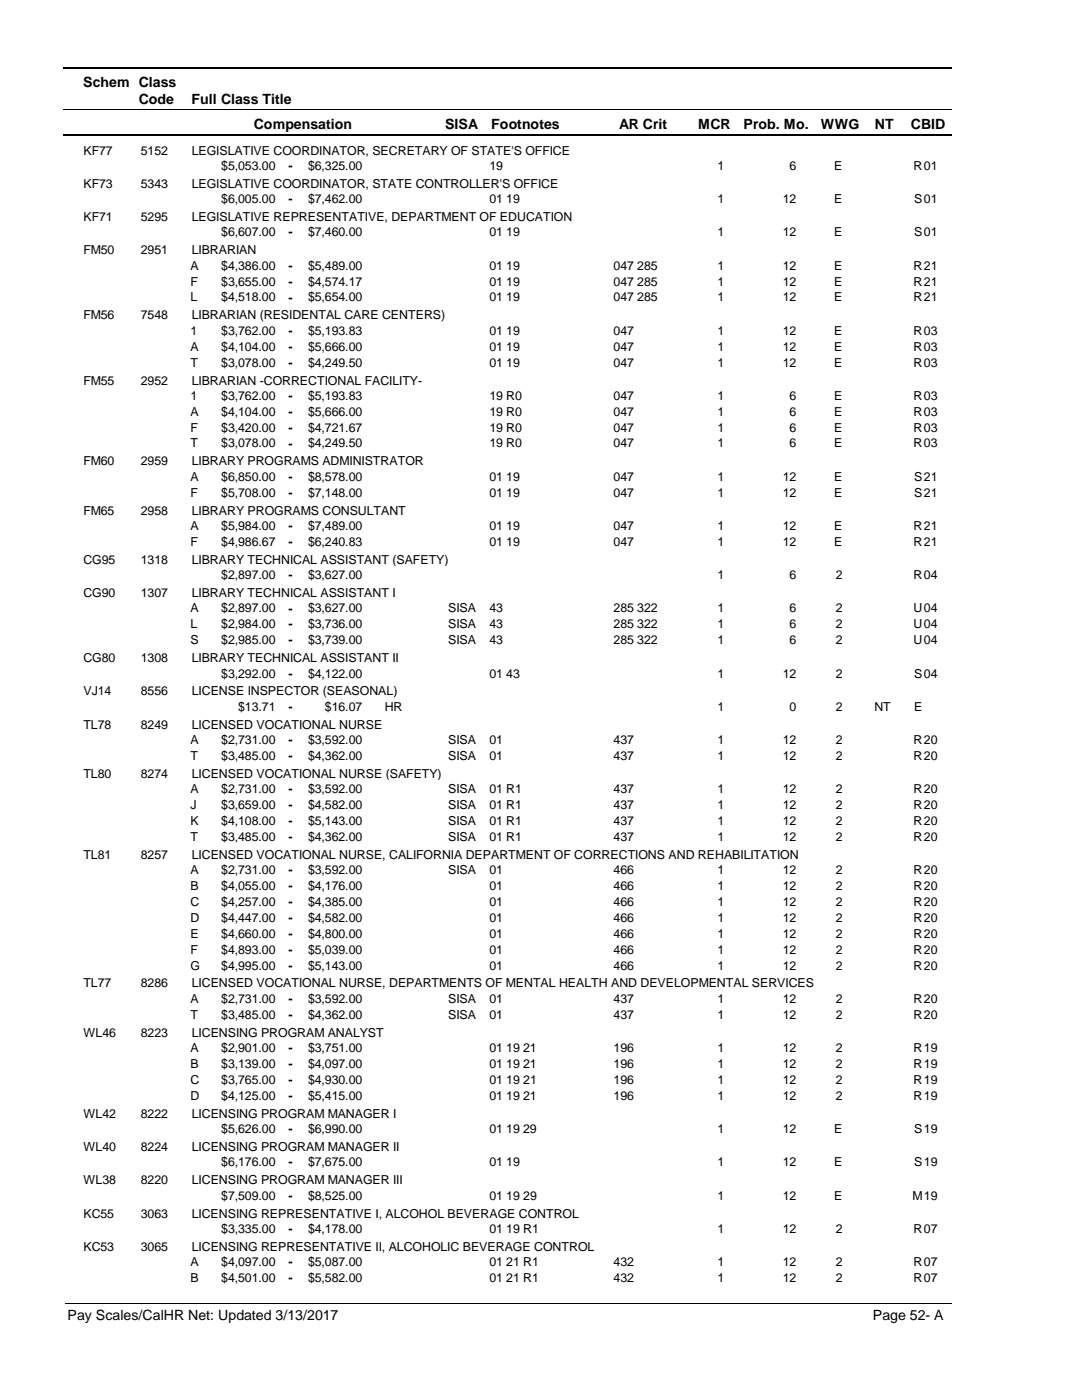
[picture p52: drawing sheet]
<svg xmlns="http://www.w3.org/2000/svg" width="216mm" height="279mm" viewBox="0 0 216 279" stroke-linecap="round" stroke-linejoin="round" font-family="sans-serif">
<defs><g id="words">
<g font-size="2.8">
<text x="16.6" y="17.3">Schem Class</text>
<text x="27.7" y="20.7">Code</text>
<text x="38.2" y="20.7">Full Class Title</text>
<text x="50.6" y="25.7">Compensation</text>
<text x="88.7" y="25.7">SISA</text>
<text x="98" y="25.7">Footnotes</text>
<text x="123.5" y="25.7">AR Crit</text>
<text x="139.2" y="25.7">MCR</text>
<text x="148.3" y="25.7">Prob. Mo.</text>
<text x="163.7" y="25.7">WWG</text>
<text x="174.5" y="25.7">NT</text>
<text x="181.6" y="25.7">CBID</text>
<text x="13.5" y="263.5">Pay Scales/CalHR Net: Updated 3/13/2017</text>
<text x="174.1" y="263.5">Page 52- A</text>
</g>
<g font-size="2.5">
<text x="16.6" y="30.8">KF77</text>
<text x="28.1" y="30.8">5152</text>
<text x="38.2" y="30.8">LEGISLATIVE COORDINATOR, SECRETARY OF STATE'S OFFICE</text>
<text x="44.1" y="33.9">$5,053.00</text>
<text x="57.5" y="33.9">-</text>
<text x="61.4" y="33.9">$6,325.00</text>
<text x="97.6" y="33.9">19</text>
<text x="143.1" y="33.9">1</text>
<text x="157.5" y="33.9">6</text>
<text x="166.3" y="33.9">E</text>
<text x="182.2" y="33.9">R</text>
<text x="184.2" y="33.9">01</text>
<text x="16.6" y="37.5">KF73</text>
<text x="28.1" y="37.5">5343</text>
<text x="38.2" y="37.5">LEGISLATIVE COORDINATOR, STATE CONTROLLER'S OFFICE</text>
<text x="44.1" y="40.6">$6,005.00</text>
<text x="57.5" y="40.6">-</text>
<text x="61.4" y="40.6">$7,462.00</text>
<text x="97.6" y="40.6">01 19</text>
<text x="143.1" y="40.6">1</text>
<text x="156.1" y="40.6">12</text>
<text x="166.3" y="40.6">E</text>
<text x="182.3" y="40.6">S</text>
<text x="184.2" y="40.6">01</text>
<text x="16.6" y="44.1">KF71</text>
<text x="28.1" y="44.1">5295</text>
<text x="38.2" y="44.1">LEGISLATIVE REPRESENTATIVE, DEPARTMENT OF EDUCATION</text>
<text x="44.1" y="47.2">$6,607.00</text>
<text x="57.5" y="47.2">-</text>
<text x="61.4" y="47.2">$7,460.00</text>
<text x="97.6" y="47.2">01 19</text>
<text x="143.1" y="47.2">1</text>
<text x="156.1" y="47.2">12</text>
<text x="166.3" y="47.2">E</text>
<text x="182.3" y="47.2">S</text>
<text x="184.2" y="47.2">01</text>
<text x="16.6" y="50.7">FM50</text>
<text x="28.1" y="50.7">2951</text>
<text x="38" y="53.8">A</text>
<text x="38.2" y="50.7">LIBRARIAN</text>
<text x="44.1" y="53.8">$4,386.00</text>
<text x="57.5" y="53.9">-</text>
<text x="61.4" y="53.8">$5,489.00</text>
<text x="97.6" y="53.8">01 19</text>
<text x="122.4" y="53.8">047 285</text>
<text x="143.1" y="53.8">1</text>
<text x="156.1" y="53.8">12</text>
<text x="166.3" y="53.8">E</text>
<text x="182.2" y="53.8">R</text>
<text x="184.2" y="53.8">21</text>
<text x="38" y="57">F</text>
<text x="44.1" y="57">$3,655.00</text>
<text x="57.5" y="57">-</text>
<text x="61.4" y="57">$4,574.17</text>
<text x="97.6" y="57">01 19</text>
<text x="122.4" y="57">047 285</text>
<text x="143.1" y="57">1</text>
<text x="156.1" y="57">12</text>
<text x="166.3" y="57">E</text>
<text x="182.2" y="57">R</text>
<text x="184.2" y="57">21</text>
<text x="16.6" y="63.8">FM56</text>
<text x="28.1" y="63.8">7548</text>
<text x="38" y="60.2">L</text>
<text x="38.2" y="63.8">LIBRARIAN (RESIDENTAL CARE CENTERS)</text>
<text x="44.1" y="60.2">$4,518.00</text>
<text x="57.5" y="60.2">-</text>
<text x="61.4" y="60.2">$5,654.00</text>
<text x="97.6" y="60.2">01 19</text>
<text x="122.4" y="60.2">047 285</text>
<text x="143.1" y="60.2">1</text>
<text x="156.1" y="60.2">12</text>
<text x="166.3" y="60.2">E</text>
<text x="182.2" y="60.2">R</text>
<text x="184.2" y="60.2">21</text>
<text x="38" y="66.8">1</text>
<text x="38" y="70">A</text>
<text x="44.1" y="66.8">$3,762.00</text>
<text x="44.1" y="70">$4,104.00</text>
<text x="57.5" y="66.9">-</text>
<text x="57.5" y="70">-</text>
<text x="61.4" y="66.8">$5,193.83</text>
<text x="61.4" y="70">$5,666.00</text>
<text x="97.6" y="66.8">01 19</text>
<text x="97.6" y="70">01 19</text>
<text x="122.4" y="66.8">047</text>
<text x="122.4" y="70">047</text>
<text x="143.1" y="66.8">1</text>
<text x="143.1" y="70">1</text>
<text x="156.1" y="66.8">12</text>
<text x="156.1" y="70">12</text>
<text x="166.3" y="66.8">E</text>
<text x="166.3" y="70">E</text>
<text x="182.2" y="66.8">R</text>
<text x="182.2" y="70">R</text>
<text x="184.2" y="66.8">03</text>
<text x="184.2" y="70">03</text>
<text x="16.6" y="76.8">FM55</text>
<text x="28.1" y="76.8">2952</text>
<text x="38" y="73.2">T</text>
<text x="38.2" y="76.8">LIBRARIAN -CORRECTIONAL FACILITY-</text>
<text x="44.1" y="73.2">$3,078.00</text>
<text x="57.5" y="73.2">-</text>
<text x="61.4" y="73.2">$4,249.50</text>
<text x="97.6" y="73.2">01 19</text>
<text x="122.4" y="73.2">047</text>
<text x="143.1" y="73.2">1</text>
<text x="156.1" y="73.2">12</text>
<text x="166.3" y="73.2">E</text>
<text x="182.2" y="73.2">R</text>
<text x="184.2" y="73.2">03</text>
<text x="38" y="79.8">1</text>
<text x="38" y="83">A</text>
<text x="44.1" y="79.8">$3,762.00</text>
<text x="44.1" y="83">$4,104.00</text>
<text x="57.5" y="79.8">-</text>
<text x="57.5" y="83">-</text>
<text x="61.4" y="79.8">$5,193.83</text>
<text x="61.4" y="83">$5,666.00</text>
<text x="97.6" y="79.8">19 R0</text>
<text x="97.6" y="83">19 R0</text>
<text x="122.4" y="79.8">047</text>
<text x="122.4" y="83">047</text>
<text x="143.1" y="79.8">1</text>
<text x="143.1" y="83">1</text>
<text x="157.5" y="79.8">6</text>
<text x="157.5" y="83">6</text>
<text x="166.3" y="79.8">E</text>
<text x="166.3" y="83">E</text>
<text x="182.2" y="79.8">R</text>
<text x="182.2" y="83">R</text>
<text x="184.2" y="79.8">03</text>
<text x="184.2" y="83">03</text>
<text x="38" y="86.1">F</text>
<text x="38" y="89.3">T</text>
<text x="44.1" y="86.1">$3,420.00</text>
<text x="44.1" y="89.3">$3,078.00</text>
<text x="57.5" y="86.2">-</text>
<text x="57.5" y="89.3">-</text>
<text x="61.4" y="86.1">$4,721.67</text>
<text x="61.4" y="89.3">$4,249.50</text>
<text x="97.6" y="86.1">19 R0</text>
<text x="97.6" y="89.3">19 R0</text>
<text x="122.4" y="86.1">047</text>
<text x="122.4" y="89.3">047</text>
<text x="143.1" y="86.1">1</text>
<text x="143.1" y="89.3">1</text>
<text x="157.5" y="86.1">6</text>
<text x="157.5" y="89.3">6</text>
<text x="166.3" y="86.1">E</text>
<text x="166.3" y="89.3">E</text>
<text x="182.2" y="86.1">R</text>
<text x="182.2" y="89.3">R</text>
<text x="184.2" y="86.1">03</text>
<text x="184.2" y="89.3">03</text>
<text x="16.6" y="92.9">FM60</text>
<text x="28.1" y="92.9">2959</text>
<text x="38" y="96">A</text>
<text x="38.2" y="92.9">LIBRARY PROGRAMS ADMINISTRATOR</text>
<text x="44.1" y="96">$6,850.00</text>
<text x="61.4" y="96">$8,578.00</text>
<text x="97.6" y="96">01 19</text>
<text x="122.4" y="96">047</text>
<text x="143.1" y="96">1</text>
<text x="156.1" y="96">12</text>
<text x="166.3" y="96">E</text>
<text x="182.3" y="96">S</text>
<text x="184.2" y="96">21</text>
<text x="38" y="99.1">F</text>
<text x="44.1" y="99.1">$5,708.00</text>
<text x="57.5" y="96">-</text>
<text x="57.5" y="99.2">-</text>
<text x="61.4" y="99.1">$7,148.00</text>
<text x="97.6" y="99.1">01 19</text>
<text x="122.4" y="99.1">047</text>
<text x="143.1" y="99.1">1</text>
<text x="156.1" y="99.1">12</text>
<text x="166.3" y="99.1">E</text>
<text x="182.3" y="99.1">S</text>
<text x="184.2" y="99.1">21</text>
<text x="16.6" y="102.7">FM65</text>
<text x="28.1" y="102.7">2958</text>
<text x="38" y="105.8">A</text>
<text x="38.2" y="102.7">LIBRARY PROGRAMS CONSULTANT</text>
<text x="44.1" y="105.8">$5,984.00</text>
<text x="57.5" y="105.8">-</text>
<text x="61.4" y="105.8">$7,489.00</text>
<text x="97.6" y="105.8">01 19</text>
<text x="122.4" y="105.8">047</text>
<text x="143.1" y="105.8">1</text>
<text x="156.1" y="105.8">12</text>
<text x="166.3" y="105.8">E</text>
<text x="182.2" y="105.8">R</text>
<text x="184.2" y="105.8">21</text>
<text x="16.6" y="112.5">CG95</text>
<text x="28.1" y="112.5">1318</text>
<text x="38" y="109">F</text>
<text x="38.2" y="112.5">LIBRARY TECHNICAL ASSISTANT (SAFETY)</text>
<text x="44.1" y="109">$4,986.67</text>
<text x="57.5" y="109">-</text>
<text x="61.4" y="109">$6,240.83</text>
<text x="97.6" y="109">01 19</text>
<text x="122.4" y="109">047</text>
<text x="143.1" y="109">1</text>
<text x="156.1" y="109">12</text>
<text x="166.3" y="109">E</text>
<text x="182.2" y="109">R</text>
<text x="184.2" y="109">21</text>
<text x="16.6" y="119.2">CG90</text>
<text x="28.1" y="119.2">1307</text>
<text x="38.2" y="119.2">LIBRARY TECHNICAL ASSISTANT I</text>
<text x="44.1" y="115.6">$2,897.00</text>
<text x="57.5" y="115.6">-</text>
<text x="61.4" y="115.6">$3,627.00</text>
<text x="143.1" y="115.6">1</text>
<text x="157.5" y="115.6">6</text>
<text x="166.6" y="115.6">2</text>
<text x="182.2" y="115.6">R</text>
<text x="184.2" y="115.6">04</text>
<text x="38" y="122.2">A</text>
<text x="38" y="125.4">L</text>
<text x="44.1" y="122.2">$2,897.00</text>
<text x="44.1" y="125.4">$2,984.00</text>
<text x="57.5" y="122.3">-</text>
<text x="57.5" y="125.4">-</text>
<text x="61.4" y="122.2">$3,627.00</text>
<text x="61.4" y="125.4">$3,736.00</text>
<text x="89.4" y="122.2">SISA</text>
<text x="89.4" y="125.4">SISA</text>
<text x="97.6" y="122.2">43</text>
<text x="97.6" y="125.4">43</text>
<text x="122.4" y="122.2">285 322</text>
<text x="122.4" y="125.4">285 322</text>
<text x="143.1" y="122.2">1</text>
<text x="143.1" y="125.4">1</text>
<text x="157.5" y="122.2">6</text>
<text x="157.5" y="125.4">6</text>
<text x="166.6" y="122.2">2</text>
<text x="166.6" y="125.4">2</text>
<text x="182.2" y="122.2">U</text>
<text x="182.2" y="125.4">U</text>
<text x="184.2" y="122.2">04</text>
<text x="184.2" y="125.4">04</text>
<text x="38" y="128.6">S</text>
<text x="44.1" y="128.6">$2,985.00</text>
<text x="57.5" y="128.6">-</text>
<text x="61.4" y="128.6">$3,739.00</text>
<text x="89.4" y="128.6">SISA</text>
<text x="97.6" y="128.6">43</text>
<text x="122.4" y="128.6">285 322</text>
<text x="143.1" y="128.6">1</text>
<text x="157.5" y="128.6">6</text>
<text x="166.6" y="128.6">2</text>
<text x="182.2" y="128.6">U</text>
<text x="184.2" y="128.6">04</text>
<text x="16.6" y="132.2">CG80</text>
<text x="28.1" y="132.2">1308</text>
<text x="38.2" y="132.2">LIBRARY TECHNICAL ASSISTANT II</text>
<text x="44.1" y="135.2">$3,292.00</text>
<text x="57.5" y="135.3">-</text>
<text x="61.4" y="135.2">$4,122.00</text>
<text x="97.6" y="135.2">01 43</text>
<text x="143.1" y="135.2">1</text>
<text x="156.1" y="135.2">12</text>
<text x="166.6" y="135.2">2</text>
<text x="182.3" y="135.2">S</text>
<text x="184.2" y="135.2">04</text>
<text x="16.6" y="138.8">VJ14</text>
<text x="28.1" y="138.8">8556</text>
<text x="38.2" y="138.8">LICENSE INSPECTOR (SEASONAL)</text>
<text x="47.5" y="141.8">$13.71</text>
<text x="57.5" y="141.9">-</text>
<text x="64.8" y="141.8">$16.07</text>
<text x="76.7" y="141.8">HR</text>
<text x="143.1" y="141.8">1</text>
<text x="157.5" y="141.8">0</text>
<text x="166.6" y="141.8">2</text>
<text x="174.4" y="141.8">NT</text>
<text x="182.3" y="141.8">E</text>
<text x="16.6" y="145.4">TL78</text>
<text x="28.1" y="145.4">8249</text>
<text x="38" y="148.5">A</text>
<text x="38.2" y="145.4">LICENSED VOCATIONAL NURSE</text>
<text x="44.1" y="148.5">$2,731.00</text>
<text x="57.5" y="148.5">-</text>
<text x="61.4" y="148.5">$3,592.00</text>
<text x="89.4" y="148.5">SISA</text>
<text x="97.6" y="148.5">01</text>
<text x="122.4" y="148.5">437</text>
<text x="143.1" y="148.5">1</text>
<text x="156.1" y="148.5">12</text>
<text x="166.6" y="148.5">2</text>
<text x="182.2" y="148.5">R</text>
<text x="184.2" y="148.5">20</text>
<text x="16.6" y="155.2">TL80</text>
<text x="28.1" y="155.2">8274</text>
<text x="38" y="151.7">T</text>
<text x="38.2" y="155.2">LICENSED VOCATIONAL NURSE (SAFETY)</text>
<text x="44.1" y="151.7">$3,485.00</text>
<text x="57.5" y="151.7">-</text>
<text x="61.4" y="151.7">$4,362.00</text>
<text x="89.4" y="151.7">SISA</text>
<text x="97.6" y="151.7">01</text>
<text x="122.4" y="151.7">437</text>
<text x="143.1" y="151.7">1</text>
<text x="156.1" y="151.7">12</text>
<text x="166.6" y="151.7">2</text>
<text x="182.2" y="151.7">R</text>
<text x="184.2" y="151.7">20</text>
<text x="38" y="158.3">A</text>
<text x="38" y="161.5">J</text>
<text x="44.1" y="158.3">$2,731.00</text>
<text x="44.1" y="161.5">$3,659.00</text>
<text x="57.5" y="158.3">-</text>
<text x="57.5" y="161.5">-</text>
<text x="61.4" y="158.3">$3,592.00</text>
<text x="61.4" y="161.5">$4,582.00</text>
<text x="89.4" y="158.3">SISA</text>
<text x="89.4" y="161.5">SISA</text>
<text x="97.6" y="158.3">01 R1</text>
<text x="97.6" y="161.5">01 R1</text>
<text x="122.4" y="158.3">437</text>
<text x="122.4" y="161.5">437</text>
<text x="143.1" y="158.3">1</text>
<text x="143.1" y="161.5">1</text>
<text x="156.1" y="158.3">12</text>
<text x="156.1" y="161.5">12</text>
<text x="166.6" y="158.3">2</text>
<text x="166.6" y="161.5">2</text>
<text x="182.2" y="158.3">R</text>
<text x="182.2" y="161.5">R</text>
<text x="184.2" y="158.3">20</text>
<text x="184.2" y="161.5">20</text>
<text x="38" y="164.7">K</text>
<text x="38" y="167.8">T</text>
<text x="44.1" y="164.7">$4,108.00</text>
<text x="44.1" y="167.8">$3,485.00</text>
<text x="57.5" y="164.7">-</text>
<text x="57.5" y="167.9">-</text>
<text x="61.4" y="164.7">$5,143.00</text>
<text x="61.4" y="167.8">$4,362.00</text>
<text x="89.4" y="164.7">SISA</text>
<text x="89.4" y="167.8">SISA</text>
<text x="97.6" y="164.7">01 R1</text>
<text x="97.6" y="167.8">01 R1</text>
<text x="122.4" y="164.7">437</text>
<text x="122.4" y="167.8">437</text>
<text x="143.1" y="164.7">1</text>
<text x="143.1" y="167.8">1</text>
<text x="156.1" y="164.7">12</text>
<text x="156.1" y="167.8">12</text>
<text x="166.6" y="164.7">2</text>
<text x="166.6" y="167.8">2</text>
<text x="182.2" y="164.7">R</text>
<text x="182.2" y="167.8">R</text>
<text x="184.2" y="164.7">20</text>
<text x="184.2" y="167.8">20</text>
<text x="16.6" y="171.4">TL81</text>
<text x="28.1" y="171.4">8257</text>
<text x="38.2" y="171.4">LICENSED VOCATIONAL NURSE, CALIFORNIA DEPARTMENT OF CORRECTIONS AND REHABILITATION</text>
<text x="38" y="174.5">A</text>
<text x="38" y="177.6">B</text>
<text x="44.1" y="174.5">$2,731.00</text>
<text x="44.1" y="177.6">$4,055.00</text>
<text x="57.5" y="174.5">-</text>
<text x="57.5" y="177.7">-</text>
<text x="61.4" y="174.5">$3,592.00</text>
<text x="61.4" y="177.6">$4,176.00</text>
<text x="89.4" y="174.5">SISA</text>
<text x="97.6" y="174.5">01</text>
<text x="97.6" y="177.6">01</text>
<text x="122.4" y="174.5">466</text>
<text x="122.4" y="177.6">466</text>
<text x="143.1" y="174.5">1</text>
<text x="143.1" y="177.6">1</text>
<text x="156.1" y="174.5">12</text>
<text x="156.1" y="177.6">12</text>
<text x="166.6" y="174.5">2</text>
<text x="166.6" y="177.6">2</text>
<text x="182.2" y="174.5">R</text>
<text x="182.2" y="177.6">R</text>
<text x="184.2" y="174.5">20</text>
<text x="184.2" y="177.6">20</text>
<text x="38" y="180.8">C</text>
<text x="38" y="184">D</text>
<text x="44.1" y="180.8">$4,257.00</text>
<text x="44.1" y="184">$4,447.00</text>
<text x="57.5" y="180.8">-</text>
<text x="57.5" y="184">-</text>
<text x="61.4" y="180.8">$4,385.00</text>
<text x="61.4" y="184">$4,582.00</text>
<text x="97.6" y="180.8">01</text>
<text x="97.6" y="184">01</text>
<text x="122.4" y="180.8">466</text>
<text x="122.4" y="184">466</text>
<text x="143.1" y="180.8">1</text>
<text x="143.1" y="184">1</text>
<text x="156.1" y="180.8">12</text>
<text x="156.1" y="184">12</text>
<text x="166.6" y="180.8">2</text>
<text x="166.6" y="184">2</text>
<text x="182.2" y="180.8">R</text>
<text x="182.2" y="184">R</text>
<text x="184.2" y="180.8">20</text>
<text x="184.2" y="184">20</text>
<text x="38" y="187.2">E</text>
<text x="38" y="190.3">F</text>
<text x="44.1" y="187.2">$4,660.00</text>
<text x="44.1" y="190.3">$4,893.00</text>
<text x="57.5" y="187.2">-</text>
<text x="57.5" y="190.4">-</text>
<text x="61.4" y="187.2">$4,800.00</text>
<text x="61.4" y="190.3">$5,039.00</text>
<text x="97.6" y="187.2">01</text>
<text x="97.6" y="190.3">01</text>
<text x="122.4" y="187.2">466</text>
<text x="122.4" y="190.3">466</text>
<text x="143.1" y="187.2">1</text>
<text x="143.1" y="190.3">1</text>
<text x="156.1" y="187.2">12</text>
<text x="156.1" y="190.3">12</text>
<text x="166.6" y="187.2">2</text>
<text x="166.6" y="190.3">2</text>
<text x="182.2" y="187.2">R</text>
<text x="182.2" y="190.3">R</text>
<text x="184.2" y="187.2">20</text>
<text x="184.2" y="190.3">20</text>
<text x="16.6" y="197.1">TL77</text>
<text x="28.1" y="197.1">8286</text>
<text x="38" y="193.5">G</text>
<text x="38.2" y="197.1">LICENSED VOCATIONAL NURSE, DEPARTMENTS OF MENTAL HEALTH AND DEVELOPMENTAL SERVICES</text>
<text x="44.1" y="193.5">$4,995.00</text>
<text x="57.5" y="193.5">-</text>
<text x="61.4" y="193.5">$5,143.00</text>
<text x="97.6" y="193.5">01</text>
<text x="122.4" y="193.5">466</text>
<text x="143.1" y="193.5">1</text>
<text x="156.1" y="193.5">12</text>
<text x="166.6" y="193.5">2</text>
<text x="182.2" y="193.5">R</text>
<text x="184.2" y="193.5">20</text>
<text x="38" y="200.2">A</text>
<text x="38" y="203.3">T</text>
<text x="44.1" y="200.2">$2,731.00</text>
<text x="44.1" y="203.3">$3,485.00</text>
<text x="57.5" y="200.2">-</text>
<text x="57.5" y="203.4">-</text>
<text x="61.4" y="200.2">$3,592.00</text>
<text x="61.4" y="203.3">$4,362.00</text>
<text x="89.4" y="200.2">SISA</text>
<text x="89.4" y="203.3">SISA</text>
<text x="97.6" y="200.2">01</text>
<text x="97.6" y="203.3">01</text>
<text x="122.4" y="200.2">437</text>
<text x="122.4" y="203.3">437</text>
<text x="143.1" y="200.2">1</text>
<text x="143.1" y="203.3">1</text>
<text x="156.1" y="200.2">12</text>
<text x="156.1" y="203.3">12</text>
<text x="166.6" y="200.2">2</text>
<text x="166.6" y="203.3">2</text>
<text x="182.2" y="200.2">R</text>
<text x="182.2" y="203.3">R</text>
<text x="184.2" y="200.2">20</text>
<text x="184.2" y="203.3">20</text>
<text x="16.6" y="206.9">WL46</text>
<text x="28.1" y="206.9">8223</text>
<text x="38" y="210">A</text>
<text x="38.2" y="206.9">LICENSING PROGRAM ANALYST</text>
<text x="44.1" y="210">$2,901.00</text>
<text x="61.4" y="210">$3,751.00</text>
<text x="97.6" y="210">01 19 21</text>
<text x="122.4" y="210">196</text>
<text x="143.1" y="210">1</text>
<text x="156.1" y="210">12</text>
<text x="166.6" y="210">2</text>
<text x="182.2" y="210">R</text>
<text x="184.2" y="210">19</text>
<text x="38" y="213.2">B</text>
<text x="44.1" y="213.2">$3,139.00</text>
<text x="57.5" y="210">-</text>
<text x="57.5" y="213.2">-</text>
<text x="61.4" y="213.2">$4,097.00</text>
<text x="97.6" y="213.2">01 19 21</text>
<text x="122.4" y="213.2">196</text>
<text x="143.1" y="213.2">1</text>
<text x="156.1" y="213.2">12</text>
<text x="166.6" y="213.2">2</text>
<text x="182.2" y="213.2">R</text>
<text x="184.2" y="213.2">19</text>
<text x="38" y="216.3">C</text>
<text x="38" y="219.5">D</text>
<text x="44.1" y="216.3">$3,765.00</text>
<text x="44.1" y="219.5">$4,125.00</text>
<text x="57.5" y="216.4">-</text>
<text x="57.5" y="219.6">-</text>
<text x="61.4" y="216.3">$4,930.00</text>
<text x="61.4" y="219.5">$5,415.00</text>
<text x="97.6" y="216.3">01 19 21</text>
<text x="97.6" y="219.5">01 19 21</text>
<text x="122.4" y="216.3">196</text>
<text x="122.4" y="219.5">196</text>
<text x="143.1" y="216.3">1</text>
<text x="143.1" y="219.5">1</text>
<text x="156.1" y="216.3">12</text>
<text x="156.1" y="219.5">12</text>
<text x="166.6" y="216.3">2</text>
<text x="166.6" y="219.5">2</text>
<text x="182.2" y="216.3">R</text>
<text x="182.2" y="219.5">R</text>
<text x="184.2" y="216.3">19</text>
<text x="184.2" y="219.5">19</text>
<text x="16.6" y="223.1">WL42</text>
<text x="28.1" y="223.1">8222</text>
<text x="38.2" y="223.1">LICENSING PROGRAM MANAGER I</text>
<text x="44.1" y="226.1">$5,626.00</text>
<text x="57.5" y="226.2">-</text>
<text x="61.4" y="226.1">$6,990.00</text>
<text x="97.6" y="226.1">01 19 29</text>
<text x="143.1" y="226.1">1</text>
<text x="156.1" y="226.1">12</text>
<text x="166.3" y="226.1">E</text>
<text x="182.3" y="226.1">S</text>
<text x="184.2" y="226.1">19</text>
<text x="16.6" y="229.7">WL40</text>
<text x="28.1" y="229.7">8224</text>
<text x="38.2" y="229.7">LICENSING PROGRAM MANAGER II</text>
<text x="44.1" y="232.8">$6,176.00</text>
<text x="57.5" y="232.8">-</text>
<text x="61.4" y="232.8">$7,675.00</text>
<text x="97.6" y="232.8">01 19</text>
<text x="143.1" y="232.8">1</text>
<text x="156.1" y="232.8">12</text>
<text x="166.3" y="232.8">E</text>
<text x="182.3" y="232.8">S</text>
<text x="184.2" y="232.8">19</text>
<text x="16.6" y="236.4">WL38</text>
<text x="28.1" y="236.4">8220</text>
<text x="38.2" y="236.4">LICENSING PROGRAM MANAGER III</text>
<text x="44.1" y="239.4">$7,509.00</text>
<text x="57.5" y="239.5">-</text>
<text x="61.4" y="239.4">$8,525.00</text>
<text x="97.6" y="239.4">01 19 29</text>
<text x="143.1" y="239.4">1</text>
<text x="156.1" y="239.4">12</text>
<text x="166.3" y="239.4">E</text>
<text x="181.9" y="239.4">M</text>
<text x="184.2" y="239.4">19</text>
<text x="16.6" y="243">KC55</text>
<text x="28.1" y="243">3063</text>
<text x="38.2" y="243">LICENSING REPRESENTATIVE I, ALCOHOL BEVERAGE CONTROL</text>
<text x="16.6" y="249.6">KC53</text>
<text x="28.1" y="249.6">3065</text>
<text x="38.2" y="249.6">LICENSING REPRESENTATIVE II, ALCOHOLIC BEVERAGE CONTROL</text>
<text x="44.1" y="246">$3,335.00</text>
<text x="57.5" y="246.1">-</text>
<text x="61.4" y="246">$4,178.00</text>
<text x="97.6" y="246">01 19 R1</text>
<text x="143.1" y="246">1</text>
<text x="156.1" y="246">12</text>
<text x="166.6" y="246">2</text>
<text x="182.2" y="246">R</text>
<text x="184.2" y="246">07</text>
<text x="38" y="252.7">A</text>
<text x="38" y="255.9">B</text>
<text x="44.1" y="252.7">$4,097.00</text>
<text x="44.1" y="255.9">$4,501.00</text>
<text x="57.5" y="252.7">-</text>
<text x="57.5" y="255.9">-</text>
<text x="61.4" y="252.7">$5,087.00</text>
<text x="61.4" y="255.9">$5,582.00</text>
<text x="97.6" y="252.7">01 21 R1</text>
<text x="97.6" y="255.9">01 21 R1</text>
<text x="122.4" y="252.7">432</text>
<text x="122.4" y="255.9">432</text>
<text x="143.1" y="252.7">1</text>
<text x="143.1" y="255.9">1</text>
<text x="156.1" y="252.7">12</text>
<text x="156.1" y="255.9">12</text>
<text x="166.6" y="252.7">2</text>
<text x="166.6" y="255.9">2</text>
<text x="182.2" y="252.7">R</text>
<text x="182.2" y="255.9">R</text>
<text x="184.2" y="252.7">07</text>
<text x="184.2" y="255.9">07</text>
</g>
</g></defs>
<path d="M12.7 13.5h177.1" fill="none" stroke="#000" stroke-width=".36"/>
<path d="M12.7 21.9h177.1" fill="none" stroke="#000" stroke-width=".2"/>
<path d="M12.7 27h177.1" fill="none" stroke="#000" stroke-width=".35"/>
<g fill="#fff">
<path d="M40.4 31.3h16.2v3h-16.2z" fill-rule="evenodd"/>
<path d="M183.9 31.3h4.1v3h-4.1z" fill-rule="evenodd"/>
<path d="M40.4 37.9h16.2v3h-16.2z" fill-rule="evenodd"/>
<path d="M183.9 37.9h4.1v3h-4.1z" fill-rule="evenodd"/>
<path d="M40.4 44.6h16.2v2.9h-16.2z" fill-rule="evenodd"/>
<path d="M183.9 44.6h4.1v2.9h-4.1z" fill-rule="evenodd"/>
<path d="M40.4 51.2h16.2v3h-16.2z" fill-rule="evenodd"/>
<path d="M183.9 51.2h4.1v3h-4.1z" fill-rule="evenodd"/>
<path d="M40.4 54.4h16.2v3h-16.2z" fill-rule="evenodd"/>
<path d="M183.9 54.4h4.1v3h-4.1z" fill-rule="evenodd"/>
<path d="M40.4 57.6h16.2v2.9h-16.2z" fill-rule="evenodd"/>
<path d="M183.9 57.6h4.1v2.9h-4.1z" fill-rule="evenodd"/>
<path d="M40.4 64.2h16.2v3h-16.2z" fill-rule="evenodd"/>
<path d="M183.9 64.2h4.1v3h-4.1z" fill-rule="evenodd"/>
<path d="M40.4 67.4h16.2v3h-16.2z" fill-rule="evenodd"/>
<path d="M183.9 67.4h4.1v3h-4.1z" fill-rule="evenodd"/>
<path d="M40.4 70.6h16.2v2.9h-16.2z" fill-rule="evenodd"/>
<path d="M183.9 70.6h4.1v2.9h-4.1z" fill-rule="evenodd"/>
<path d="M40.4 77.2h16.2v2.9h-16.2z" fill-rule="evenodd"/>
<path d="M183.9 77.2h4.1v2.9h-4.1z" fill-rule="evenodd"/>
<path d="M40.4 80.3h16.2v3h-16.2z" fill-rule="evenodd"/>
<path d="M183.9 80.3h4.1v3h-4.1z" fill-rule="evenodd"/>
<path d="M40.4 83.5h16.2v3h-16.2z" fill-rule="evenodd"/>
<path d="M183.9 83.5h4.1v3h-4.1z" fill-rule="evenodd"/>
<path d="M40.4 86.7h16.2v3h-16.2z" fill-rule="evenodd"/>
<path d="M183.9 86.7h4.1v3h-4.1z" fill-rule="evenodd"/>
<path d="M40.4 93.3h16.2v3h-16.2z" fill-rule="evenodd"/>
<path d="M183.9 93.3h4.1v3h-4.1z" fill-rule="evenodd"/>
<path d="M40.4 96.5h16.2v3h-16.2z" fill-rule="evenodd"/>
<path d="M183.9 96.5h4.1v3h-4.1z" fill-rule="evenodd"/>
<path d="M40.4 103.2h16.2v3h-16.2z" fill-rule="evenodd"/>
<path d="M183.9 103.2h4.1v3h-4.1z" fill-rule="evenodd"/>
<path d="M40.4 106.4h16.2v2.9h-16.2z" fill-rule="evenodd"/>
<path d="M183.9 106.4h4.1v2.9h-4.1z" fill-rule="evenodd"/>
<path d="M40.4 113h16.2v2.9h-16.2z" fill-rule="evenodd"/>
<path d="M183.9 113h4.1v2.9h-4.1z" fill-rule="evenodd"/>
<path d="M40.4 119.6h16.2v3h-16.2z" fill-rule="evenodd"/>
<path d="M183.9 119.6h4.1v3h-4.1z" fill-rule="evenodd"/>
<path d="M40.4 122.8h16.2v3h-16.2z" fill-rule="evenodd"/>
<path d="M183.9 122.8h4.1v3h-4.1z" fill-rule="evenodd"/>
<path d="M40.4 126h16.2v2.9h-16.2z" fill-rule="evenodd"/>
<path d="M183.9 126h4.1v2.9h-4.1z" fill-rule="evenodd"/>
<path d="M40.4 132.6h16.2v3h-16.2z" fill-rule="evenodd"/>
<path d="M183.9 132.6h4.1v3h-4.1z" fill-rule="evenodd"/>
<path d="M40.4 139.2h16.2v3h-16.2z" fill-rule="evenodd"/>
<path d="M183.9 139.2h4.1v3h-4.1z" fill-rule="evenodd"/>
<path d="M40.4 145.9h16.2v3h-16.2z" fill-rule="evenodd"/>
<path d="M183.9 145.9h4.1v3h-4.1z" fill-rule="evenodd"/>
<path d="M40.4 149h16.2v3h-16.2z" fill-rule="evenodd"/>
<path d="M183.9 149h4.1v3h-4.1z" fill-rule="evenodd"/>
<path d="M40.4 155.7h16.2v3h-16.2z" fill-rule="evenodd"/>
<path d="M183.9 155.7h4.1v3h-4.1z" fill-rule="evenodd"/>
<path d="M40.4 158.9h16.2v3h-16.2z" fill-rule="evenodd"/>
<path d="M183.9 158.9h4.1v3h-4.1z" fill-rule="evenodd"/>
<path d="M40.4 162.1h16.2v2.9h-16.2z" fill-rule="evenodd"/>
<path d="M183.9 162.1h4.1v2.9h-4.1z" fill-rule="evenodd"/>
<path d="M40.4 165.2h16.2v3h-16.2z" fill-rule="evenodd"/>
<path d="M183.9 165.2h4.1v3h-4.1z" fill-rule="evenodd"/>
<path d="M40.4 171.8h16.2v3h-16.2z" fill-rule="evenodd"/>
<path d="M183.9 171.8h4.1v3h-4.1z" fill-rule="evenodd"/>
<path d="M40.4 175h16.2v3h-16.2z" fill-rule="evenodd"/>
<path d="M183.9 175h4.1v3h-4.1z" fill-rule="evenodd"/>
<path d="M40.4 178.2h16.2v3h-16.2z" fill-rule="evenodd"/>
<path d="M183.9 178.2h4.1v3h-4.1z" fill-rule="evenodd"/>
<path d="M40.4 181.4h16.2v3h-16.2z" fill-rule="evenodd"/>
<path d="M183.9 181.4h4.1v3h-4.1z" fill-rule="evenodd"/>
<path d="M40.4 184.5h16.2v3h-16.2z" fill-rule="evenodd"/>
<path d="M183.9 184.5h4.1v3h-4.1z" fill-rule="evenodd"/>
<path d="M40.4 187.7h16.2v3h-16.2z" fill-rule="evenodd"/>
<path d="M183.9 187.7h4.1v3h-4.1z" fill-rule="evenodd"/>
<path d="M40.4 190.9h16.2v3h-16.2z" fill-rule="evenodd"/>
<path d="M183.9 190.9h4.1v3h-4.1z" fill-rule="evenodd"/>
<path d="M40.4 197.5h16.2v3h-16.2z" fill-rule="evenodd"/>
<path d="M183.9 197.5h4.1v3h-4.1z" fill-rule="evenodd"/>
<path d="M40.4 200.7h16.2v3h-16.2z" fill-rule="evenodd"/>
<path d="M183.9 200.7h4.1v3h-4.1z" fill-rule="evenodd"/>
<path d="M40.4 207.4h16.2v3h-16.2z" fill-rule="evenodd"/>
<path d="M183.9 207.4h4.1v3h-4.1z" fill-rule="evenodd"/>
<path d="M40.4 210.6h16.2v2.9h-16.2z" fill-rule="evenodd"/>
<path d="M183.9 210.6h4.1v2.9h-4.1z" fill-rule="evenodd"/>
<path d="M40.4 213.7h16.2v3h-16.2z" fill-rule="evenodd"/>
<path d="M183.9 213.7h4.1v3h-4.1z" fill-rule="evenodd"/>
<path d="M40.4 216.9h16.2v3h-16.2z" fill-rule="evenodd"/>
<path d="M183.9 216.9h4.1v3h-4.1z" fill-rule="evenodd"/>
<path d="M40.4 223.5h16.2v3h-16.2z" fill-rule="evenodd"/>
<path d="M183.9 223.5h4.1v3h-4.1z" fill-rule="evenodd"/>
<path d="M40.4 230.2h16.2v3h-16.2z" fill-rule="evenodd"/>
<path d="M183.9 230.2h4.1v3h-4.1z" fill-rule="evenodd"/>
<path d="M40.4 236.8h16.2v3h-16.2z" fill-rule="evenodd"/>
<path d="M183.9 236.8h4.1v3h-4.1z" fill-rule="evenodd"/>
<path d="M40.4 243.4h16.2v3h-16.2z" fill-rule="evenodd"/>
<path d="M183.9 243.4h4.1v3h-4.1z" fill-rule="evenodd"/>
<path d="M40.4 250.1h16.2v3h-16.2z" fill-rule="evenodd"/>
<path d="M183.9 250.1h4.1v3h-4.1z" fill-rule="evenodd"/>
<path d="M40.4 253.2h16.2v3h-16.2z" fill-rule="evenodd"/>
<path d="M183.9 253.2h4.1v3h-4.1z" fill-rule="evenodd"/>
</g>
<path d="M13.1 260.1h176.7" fill="none" stroke="#000" stroke-width=".2"/>
<use href="#words"/>
</svg>
